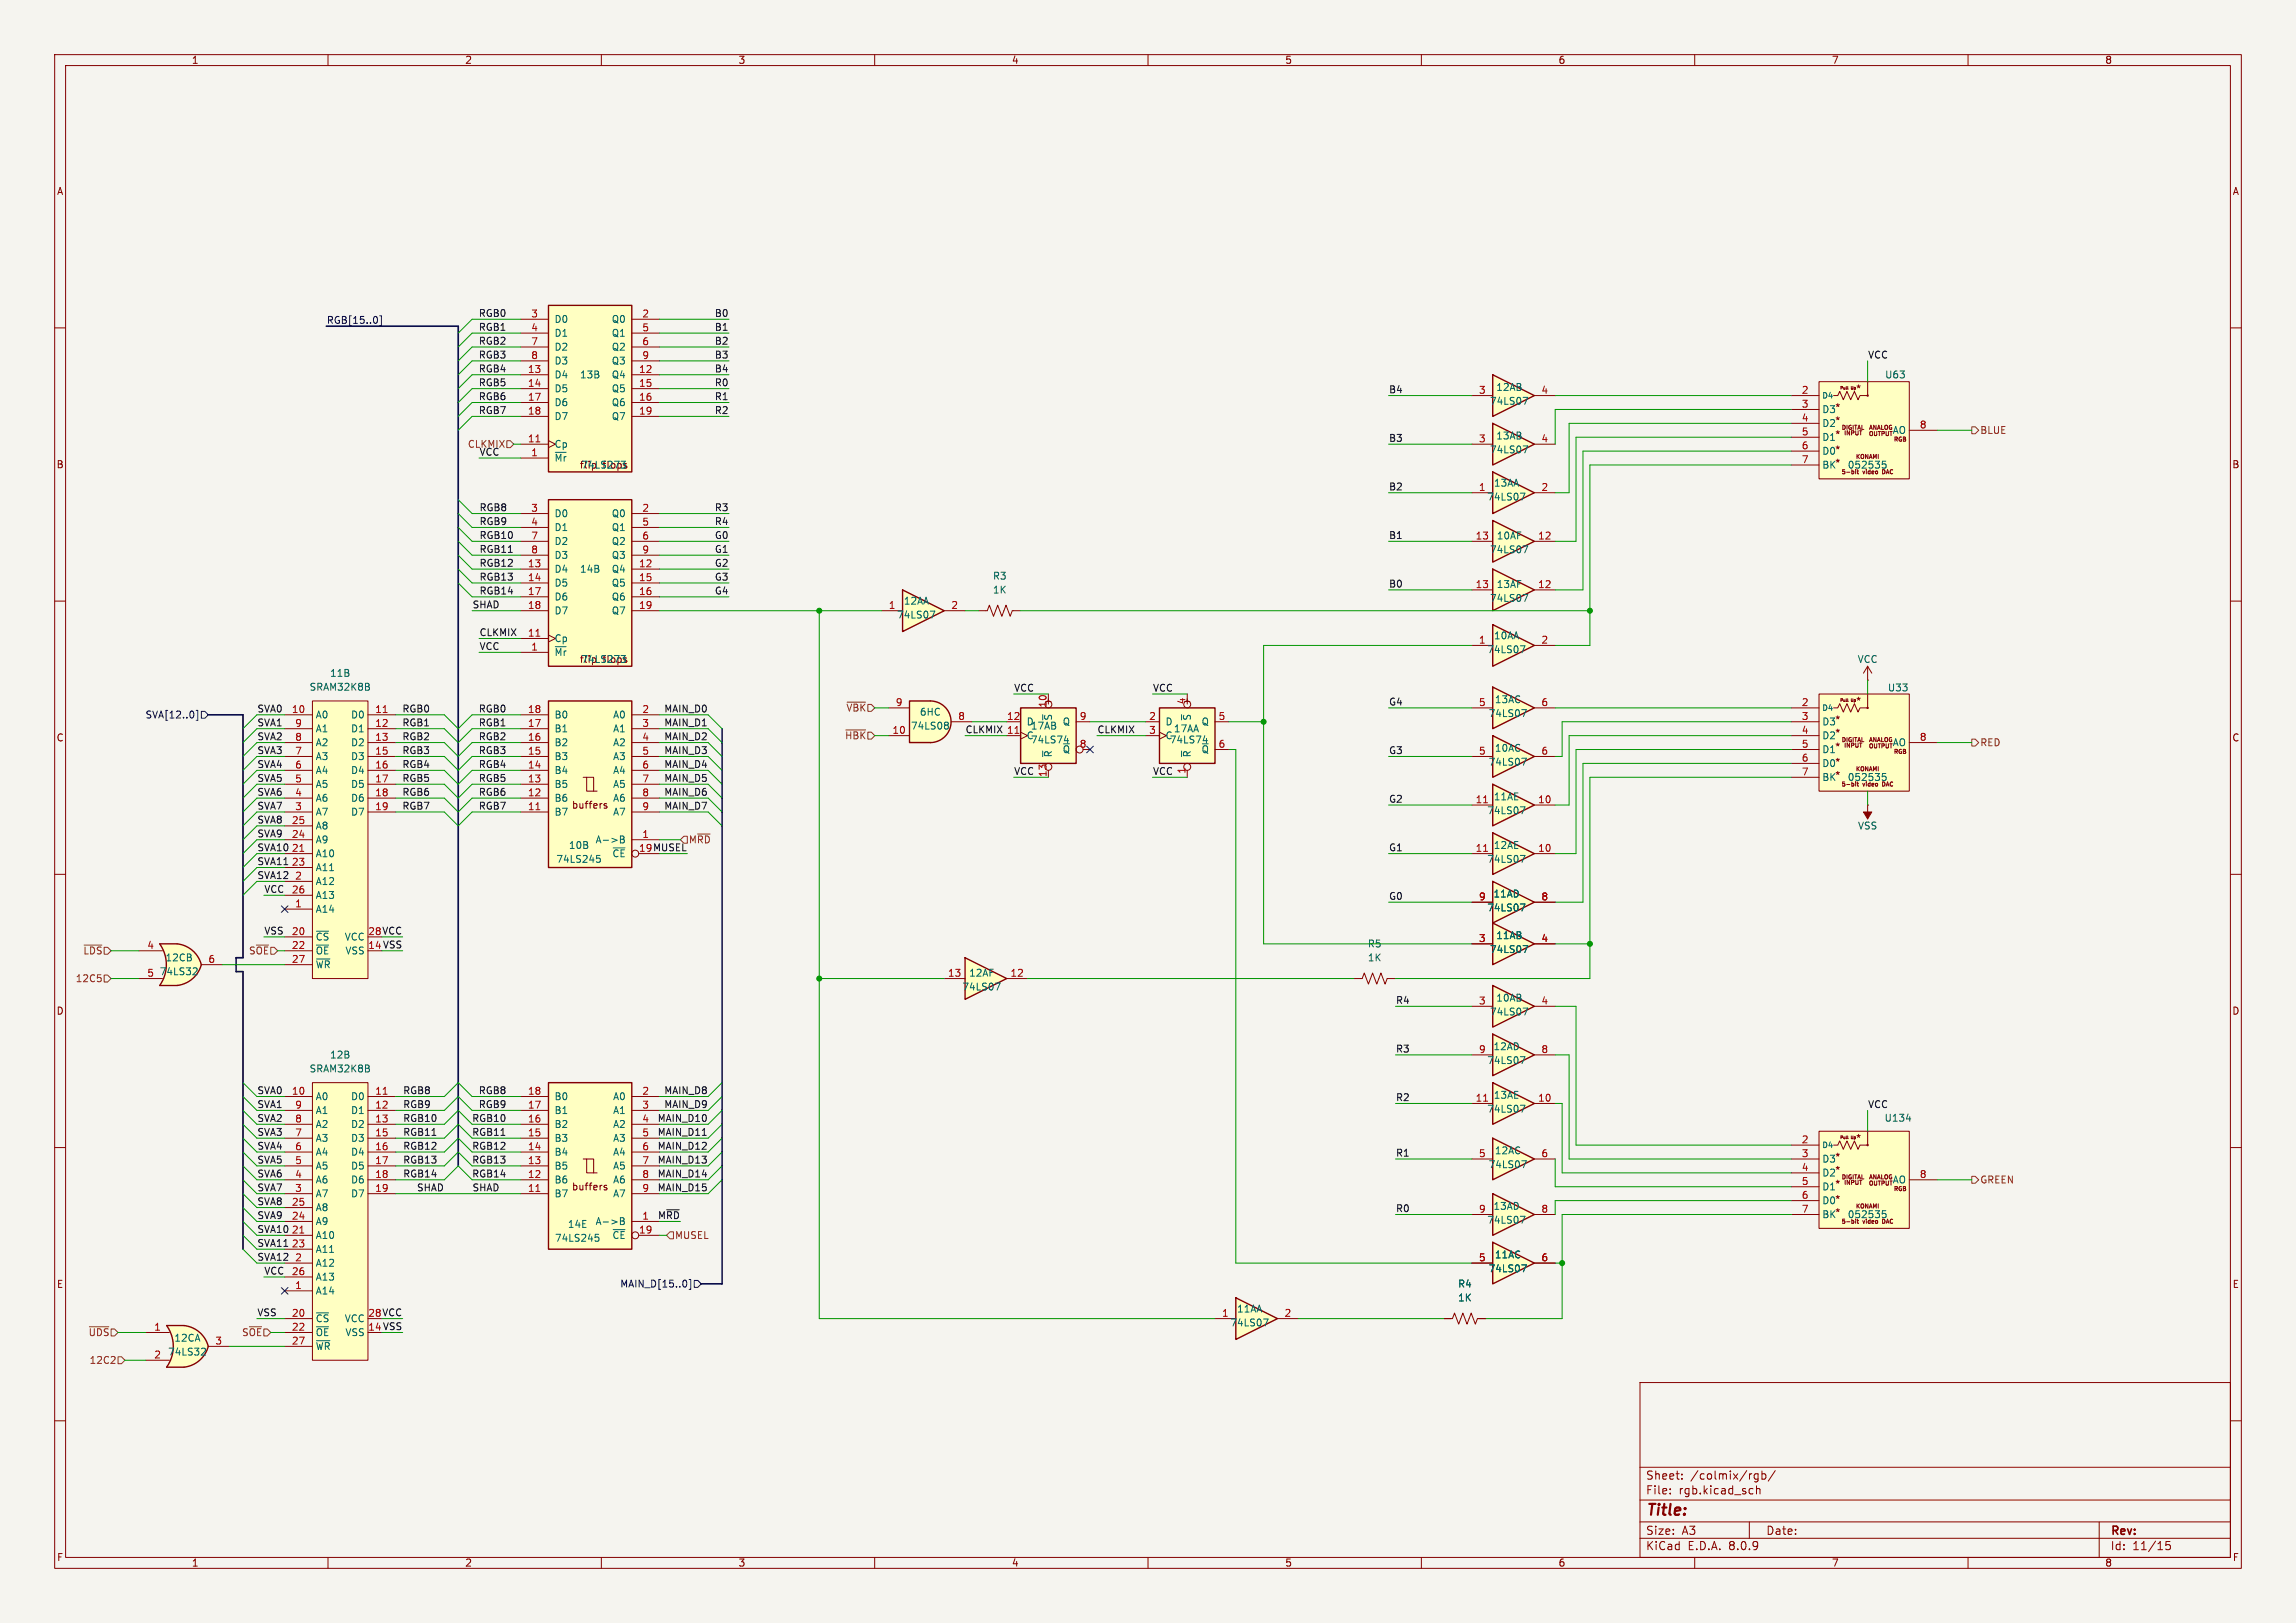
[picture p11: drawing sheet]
<svg xmlns="http://www.w3.org/2000/svg" width="420mm" height="297mm" viewBox="0 0 420 297" stroke-linecap="round" stroke-linejoin="round" font-family="sans-serif">
<defs><g id="words">
<text font-size="2.8" fill="#840000" x="301" y="277.9">Title:</text>
<g font-size="2.1" fill="#840000">
<text x="301" y="273.7">File:</text>
<text x="301" y="271">Sheet:</text>
<text x="307.1" y="273.7">rgb.kicad_sch</text>
<text x="309.2" y="271">/colmix/rgb/</text>
<text x="301" y="281.1">Size:</text>
<text x="307.6" y="281.1">A3</text>
<text x="323" y="281.1">Date:</text>
<text x="386" y="281.3">Rev:</text>
<text x="301" y="283.9">KiCad</text>
<text x="308.7" y="283.9">E.D.A.</text>
<text x="316.3" y="283.9">8.0.9</text>
<text x="386" y="283.9">Id:</text>
<text x="390.1" y="283.9">11/15</text>
</g>
<g font-size="1.8" fill="#840000">
<text x="35" y="11.9">1</text>
<text x="85" y="11.9">2</text>
<text x="135" y="11.9">3</text>
<text x="185" y="11.9">4</text>
<text x="235" y="11.9">5</text>
<text x="285" y="11.9">6</text>
<text x="335" y="11.9">7</text>
<text x="385" y="11.9">8</text>
<text x="10.3" y="35.9">A</text>
<text x="408.3" y="35.9">A</text>
<text x="339.4" y="72">*</text>
<text x="10.3" y="85.9">B</text>
<text x="408.2" y="85.9">B</text>
<text x="339.4" y="129.1">*</text>
<text x="10.3" y="135.9">C</text>
<text x="408.2" y="135.9">C</text>
<text x="104.5" y="148.2">buffers</text>
<text x="10.3" y="185.9">D</text>
<text x="408.2" y="185.9">D</text>
<text x="339.4" y="209.2">*</text>
<text x="104.5" y="218">buffers</text>
<text x="10.3" y="235.9">E</text>
<text x="408.3" y="235.9">E</text>
<text x="10.3" y="285.9">F</text>
<text x="35" y="286.9">1</text>
<text x="85" y="286.9">2</text>
<text x="135" y="286.9">3</text>
<text x="185" y="286.9">4</text>
<text x="235" y="286.9">5</text>
<text x="285" y="286.9">6</text>
<text x="335" y="286.9">7</text>
<text x="385" y="286.9">8</text>
<text x="408.3" y="285.9">F</text>
</g>
<g font-size="1.8" fill="#000084">
<text x="59.7" y="59.3">RGB[15..0]</text>
<text x="26.5" y="131.7">SVA[12..0]</text>
<text x="113.4" y="235.8">MAIN_D[15..0]</text>
</g>
<g font-size="1.8" fill="#0f0f0f">
<text x="87.5" y="58.1">RGB0</text>
<text x="130.7" y="58.1">B0</text>
<text x="87.5" y="65.7">RGB3</text>
<text x="87.5" y="63.2">RGB2</text>
<text x="87.5" y="60.6">RGB1</text>
<text x="130.7" y="63.2">B2</text>
<text x="130.7" y="60.6">B1</text>
<text x="130.7" y="65.7">B3</text>
<text x="341.6" y="65.7">VCC</text>
<text x="87.5" y="70.8">RGB5</text>
<text x="87.5" y="68.2">RGB4</text>
<text x="130.7" y="68.2">B4</text>
<text x="130.7" y="70.8">R0</text>
<text x="87.5" y="75.9">RGB7</text>
<text x="87.5" y="73.3">RGB6</text>
<text x="130.7" y="75.9">R2</text>
<text x="130.7" y="73.3">R1</text>
<text x="254" y="72">B4</text>
<text x="87.6" y="83.5">VCC</text>
<text x="254" y="80.9">B3</text>
<text x="254" y="89.8">B2</text>
<text x="87.6" y="93.6">RGB8</text>
<text x="130.7" y="93.6">R3</text>
<text x="87.6" y="96.2">RGB9</text>
<text x="87.6" y="98.7">RGB10</text>
<text x="87.6" y="101.3">RGB11</text>
<text x="130.7" y="98.7">G0</text>
<text x="130.7" y="96.2">R4</text>
<text x="130.7" y="101.3">G1</text>
<text x="254" y="98.7">B1</text>
<text x="87.6" y="103.8">RGB12</text>
<text x="87.6" y="106.3">RGB13</text>
<text x="130.7" y="103.8">G2</text>
<text x="130.7" y="106.3">G3</text>
<text x="254" y="107.6">B0</text>
<text x="86.4" y="111.4">SHAD</text>
<text x="87.6" y="108.9">RGB14</text>
<text x="130.7" y="108.9">G4</text>
<text x="87.6" y="119">VCC</text>
<text x="87.6" y="116.5">CLKMIX</text>
<text x="47" y="130.5">SVA0</text>
<text x="73.5" y="130.5">RGB0</text>
<text x="87.5" y="130.5">RGB0</text>
<text x="121.4" y="130.5">MAIN_D0</text>
<text x="185.4" y="126.7">VCC</text>
<text x="210.8" y="126.7">VCC</text>
<text x="254" y="129.2">G4</text>
<text x="47" y="133">SVA1</text>
<text x="47" y="135.5">SVA2</text>
<text x="73.5" y="133">RGB1</text>
<text x="73.5" y="135.5">RGB2</text>
<text x="87.5" y="133">RGB1</text>
<text x="87.5" y="135.5">RGB2</text>
<text x="121.4" y="133">MAIN_D1</text>
<text x="121.4" y="135.5">MAIN_D2</text>
<text x="176.5" y="134.3">CLKMIX 11</text>
<text x="200.7" y="134.3">CLKMIX</text>
<text x="47" y="140.6">SVA4</text>
<text x="47" y="138.1">SVA3</text>
<text x="47" y="143.2">SVA5</text>
<text x="73.5" y="143.2">RGB5</text>
<text x="73.5" y="140.6">RGB4</text>
<text x="73.5" y="138.1">RGB3</text>
<text x="87.5" y="143.2">RGB5</text>
<text x="87.5" y="138.1">RGB3</text>
<text x="87.5" y="140.6">RGB4</text>
<text x="121.4" y="138.1">MAIN_D3</text>
<text x="121.4" y="140.6">MAIN_D4</text>
<text x="121.4" y="143.2">MAIN_D5</text>
<text x="185.4" y="141.9">VCC</text>
<text x="210.8" y="141.9">VCC</text>
<text x="254" y="138.1">G3</text>
<text x="47" y="148.2">SVA7</text>
<text x="47" y="145.7">SVA6</text>
<text x="73.5" y="145.7">RGB6</text>
<text x="73.5" y="148.2">RGB7</text>
<text x="87.5" y="148.2">RGB7</text>
<text x="87.5" y="145.7">RGB6</text>
<text x="121.4" y="145.7">MAIN_D6</text>
<text x="121.4" y="148.2">MAIN_D7</text>
<text x="254" y="147">G2</text>
<text x="47" y="153.3">SVA9</text>
<text x="47" y="150.8">SVA8</text>
<text x="47" y="155.9">SVA10</text>
<text x="116.8" y="156">19 MUSEL</text>
<text x="254" y="155.9">G1</text>
<text x="47" y="158.4">SVA11</text>
<text x="47" y="160.9">SVA12</text>
<text x="48.3" y="163.5">VCC</text>
<text x="254" y="164.8">G0</text>
<text x="48.3" y="171.1">VSS</text>
<text x="67.3" y="173.7">14 VSS</text>
<text x="67.3" y="171.2">28 VCC</text>
<text x="255.3" y="183.8">R4</text>
<text x="255.3" y="192.7">R3</text>
<text x="47" y="200.3">SVA0</text>
<text x="47" y="202.9">SVA1</text>
<text x="73.7" y="200.3">RGB8</text>
<text x="73.7" y="202.9">RGB9</text>
<text x="87.5" y="200.3">RGB8</text>
<text x="87.5" y="202.9">RGB9</text>
<text x="121.4" y="202.9">MAIN_D9</text>
<text x="121.4" y="200.3">MAIN_D8</text>
<text x="255.3" y="201.6">R2</text>
<text x="341.6" y="202.9">VCC</text>
<text x="47" y="207.9">SVA3</text>
<text x="47" y="205.4">SVA2</text>
<text x="73.7" y="205.4">RGB10</text>
<text x="73.7" y="207.9">RGB11</text>
<text x="86.3" y="207.9">RGB11</text>
<text x="86.3" y="205.4">RGB10</text>
<text x="120.2" y="207.9">MAIN_D11</text>
<text x="120.2" y="205.4">MAIN_D10</text>
<text x="47" y="210.5">SVA4</text>
<text x="47" y="215.6">SVA6</text>
<text x="47" y="213">SVA5</text>
<text x="73.7" y="213">RGB13</text>
<text x="73.7" y="215.6">RGB14</text>
<text x="73.7" y="210.5">RGB12</text>
<text x="86.3" y="215.6">RGB14</text>
<text x="86.3" y="210.5">RGB12</text>
<text x="86.3" y="213">RGB13</text>
<text x="120.2" y="215.6">MAIN_D14</text>
<text x="120.2" y="210.5">MAIN_D12</text>
<text x="120.2" y="213">MAIN_D13</text>
<text x="255.3" y="211.7">R1</text>
<text x="47" y="220.6">SVA8</text>
<text x="47" y="218.1">SVA7</text>
<text x="76.2" y="218.1">SHAD</text>
<text x="86.3" y="218.1">SHAD</text>
<text x="120.2" y="218.1">MAIN_D15</text>
<text x="255.3" y="221.9">R0</text>
<text x="47" y="225.7">SVA10</text>
<text x="47" y="223.2">SVA9</text>
<text x="120.3" y="223.2">M~{RD}</text>
<text x="47" y="228.3">SVA11</text>
<text x="47" y="230.8">SVA12</text>
<text x="48.3" y="233.3">VCC</text>
<text x="47" y="241">VSS</text>
<text x="67.3" y="243.6">14 VSS</text>
<text x="67.3" y="241">28 VCC</text>
</g>
<g font-size="1.8" fill="#a90000">
<text x="97.1" y="58.2">3</text>
<text x="117.4" y="58.2">2</text>
<text x="97.1" y="60.7">4</text>
<text x="97.1" y="63.2">7</text>
<text x="97.1" y="65.8">8</text>
<text x="117.4" y="60.7">5</text>
<text x="117.4" y="63.2">6</text>
<text x="117.4" y="65.8">9</text>
<text x="96.5" y="68.3">13</text>
<text x="96.5" y="70.9">14</text>
<text x="116.8" y="68.3">12</text>
<text x="116.8" y="70.9">15</text>
<text x="96.5" y="73.4">17</text>
<text x="96.5" y="75.9">18</text>
<text x="116.8" y="73.4">16</text>
<text x="116.8" y="75.9">19</text>
<text x="270.4" y="72.1">3</text>
<text x="281.9" y="72.1">4</text>
<text x="329.5" y="72.1">2</text>
<text x="329.5" y="74.7">3</text>
<text x="329.5" y="77.2">4</text>
<text x="96.5" y="81">11</text>
<text x="97.1" y="83.6">1</text>
<text x="270.4" y="81">3</text>
<text x="281.9" y="81">4</text>
<text x="329.5" y="79.8">5</text>
<text x="329.5" y="82.3">6</text>
<text x="351.1" y="78.5">8</text>
<text x="270.4" y="89.9">1</text>
<text x="281.9" y="89.9">2</text>
<text x="329.5" y="84.8">7</text>
<text x="97.1" y="93.7">3</text>
<text x="117.4" y="93.7">2</text>
<text x="97.1" y="96.3">4</text>
<text x="97.1" y="98.8">7</text>
<text x="97.1" y="101.3">8</text>
<text x="117.4" y="96.3">5</text>
<text x="117.4" y="98.8">6</text>
<text x="117.4" y="101.3">9</text>
<text x="269.8" y="98.8">13</text>
<text x="281.3" y="98.8">12</text>
<text x="96.5" y="103.9">13</text>
<text x="96.5" y="106.4">14</text>
<text x="116.8" y="103.9">12</text>
<text x="116.8" y="106.4">15</text>
<text x="269.8" y="107.7">13</text>
<text x="281.3" y="107.7">12</text>
<text x="96.5" y="109">17</text>
<text x="96.5" y="111.5">18</text>
<text x="116.8" y="109">16</text>
<text x="116.8" y="111.5">19</text>
<text x="162.5" y="111.5">1</text>
<text x="173.9" y="111.5">2</text>
<text x="96.5" y="116.6">11</text>
<text x="97.1" y="119.1">1</text>
<text x="270.4" y="117.9">1</text>
<text x="281.9" y="117.9">2</text>
<text x="53.3" y="130.6">10</text>
<text x="68.5" y="130.6">11</text>
<text x="96.5" y="130.6">18</text>
<text x="117.4" y="130.6">2</text>
<text x="163.8" y="129.3">9</text>
<text x="175.2" y="131.8">8</text>
<text x="184.1" y="131.8">12</text>
<text x="190.9" y="129.1">+</text>
<text x="191.5" y="129.6" transform="rotate(-90 191.5 129.6)">10</text>
<text x="197.4" y="131.8">9</text>
<text x="210.1" y="131.8">2</text>
<text x="216.3" y="129.1">+</text>
<text x="216.9" y="129" transform="rotate(-90 216.9 129)">4</text>
<text x="222.8" y="131.8">5</text>
<text x="270.4" y="129.3">5</text>
<text x="281.9" y="129.3">6</text>
<text x="329.5" y="129.3">2</text>
<text x="329.5" y="131.8">3</text>
<text x="53.9" y="135.6">8</text>
<text x="53.9" y="133.1">9</text>
<text x="68.5" y="133.1">12</text>
<text x="68.5" y="135.6">13</text>
<text x="96.5" y="135.6">16</text>
<text x="96.5" y="133.1">17</text>
<text x="117.4" y="133.1">3</text>
<text x="117.4" y="135.6">4</text>
<text x="163.2" y="134.4">10</text>
<text x="197.4" y="136.9">8</text>
<text x="210.1" y="134.4">3</text>
<text x="222.8" y="136.9">6</text>
<text x="329.5" y="134.4">4</text>
<text x="329.5" y="136.9">5</text>
<text x="351.1" y="135.6">8</text>
<text x="53.9" y="143.3">5</text>
<text x="53.9" y="140.7">6</text>
<text x="53.9" y="138.2">7</text>
<text x="68.5" y="138.2">15</text>
<text x="68.5" y="140.7">16</text>
<text x="68.5" y="143.3">17</text>
<text x="96.5" y="143.3">13</text>
<text x="96.5" y="140.7">14</text>
<text x="96.5" y="138.2">15</text>
<text x="117.4" y="138.2">5</text>
<text x="117.4" y="140.7">6</text>
<text x="117.4" y="143.3">7</text>
<text x="191.5" y="142.3" transform="rotate(-90 191.5 142.3)">13</text>
<text x="216.9" y="141.7" transform="rotate(-90 216.9 141.7)">1</text>
<text x="270.4" y="138.2">5</text>
<text x="281.9" y="138.2">6</text>
<text x="329.5" y="139.4">6</text>
<text x="329.5" y="142">7</text>
<text x="53.9" y="148.3">3</text>
<text x="53.9" y="145.8">4</text>
<text x="68.5" y="145.8">18</text>
<text x="68.5" y="148.3">19</text>
<text x="96.5" y="148.3">11</text>
<text x="96.5" y="145.8">12</text>
<text x="117.4" y="145.8">8</text>
<text x="117.4" y="148.3">9</text>
<text x="269.8" y="147.1">11</text>
<text x="281.3" y="147.1">10</text>
<text x="53.3" y="156">21</text>
<text x="53.3" y="153.4">24</text>
<text x="53.3" y="150.9">25</text>
<text x="117.4" y="153.4">1</text>
<text x="269.8" y="156">11</text>
<text x="281.3" y="156">10</text>
<text x="53.3" y="158.5">23</text>
<text x="53.9" y="161">2</text>
<text x="53.3" y="163.6">26</text>
<text x="53.9" y="166.1">1</text>
<text x="270.4" y="164.8">9</text>
<text x="281.9" y="164.8">8</text>
<text x="26.9" y="173.7">4</text>
<text x="53.3" y="171.2">20</text>
<text x="53.3" y="173.7">22</text>
<text x="270.4" y="172.5">3</text>
<text x="281.9" y="172.5">4</text>
<text x="26.9" y="178.8">5</text>
<text x="38" y="176.3">6</text>
<text x="53.3" y="176.3">27</text>
<text x="173.3" y="178.8">13</text>
<text x="184.7" y="178.8">12</text>
<text x="270.4" y="183.9">3</text>
<text x="281.9" y="183.9">4</text>
<text x="270.4" y="192.8">9</text>
<text x="281.9" y="192.8">8</text>
<text x="53.3" y="200.4">10</text>
<text x="53.9" y="202.9">9</text>
<text x="68.5" y="200.4">11</text>
<text x="68.5" y="202.9">12</text>
<text x="96.5" y="202.9">17</text>
<text x="96.5" y="200.4">18</text>
<text x="117.4" y="200.4">2</text>
<text x="117.4" y="202.9">3</text>
<text x="269.8" y="201.7">11</text>
<text x="281.3" y="201.7">10</text>
<text x="53.9" y="208">7</text>
<text x="53.9" y="205.5">8</text>
<text x="68.5" y="205.5">13</text>
<text x="68.5" y="208">15</text>
<text x="96.5" y="208">15</text>
<text x="96.5" y="205.5">16</text>
<text x="117.4" y="205.5">4</text>
<text x="117.4" y="208">5</text>
<text x="329.5" y="209.3">2</text>
<text x="53.9" y="215.6">4</text>
<text x="53.9" y="213.1">5</text>
<text x="53.9" y="210.6">6</text>
<text x="68.5" y="210.6">16</text>
<text x="68.5" y="213.1">17</text>
<text x="68.5" y="215.6">18</text>
<text x="96.5" y="215.6">12</text>
<text x="96.5" y="213.1">13</text>
<text x="96.5" y="210.6">14</text>
<text x="117.4" y="210.6">6</text>
<text x="117.4" y="213.1">7</text>
<text x="117.4" y="215.6">8</text>
<text x="270.4" y="211.8">5</text>
<text x="281.9" y="211.8">6</text>
<text x="329.5" y="211.8">3</text>
<text x="329.5" y="214.4">4</text>
<text x="351.1" y="215.6">8</text>
<text x="53.3" y="220.7">25</text>
<text x="53.9" y="218.2">3</text>
<text x="68.5" y="218.2">19</text>
<text x="96.5" y="218.2">11</text>
<text x="117.4" y="218.2">9</text>
<text x="270.4" y="222">9</text>
<text x="281.9" y="222">8</text>
<text x="329.5" y="216.9">5</text>
<text x="329.5" y="219.5">6</text>
<text x="329.5" y="222">7</text>
<text x="53.3" y="225.8">21</text>
<text x="53.3" y="223.3">24</text>
<text x="116.8" y="225.8">19</text>
<text x="117.4" y="223.3">1</text>
<text x="53.3" y="228.3">23</text>
<text x="53.3" y="233.4">26</text>
<text x="53.9" y="230.9">2</text>
<text x="270.4" y="230.9">5</text>
<text x="281.9" y="230.9">6</text>
<text x="53.9" y="236">1</text>
<text x="28.1" y="243.6">1</text>
<text x="53.3" y="241">20</text>
<text x="53.3" y="243.6">22</text>
<text x="223.4" y="241">1</text>
<text x="234.9" y="241">2</text>
<text x="28.1" y="248.7">2</text>
<text x="39.3" y="246.1">3</text>
<text x="53.3" y="246.1">27</text>
</g>
<g font-size="1.8" fill="#006464">
<text x="101.3" y="59.3">D0</text>
<text x="111.8" y="59.3">Q0</text>
<text x="101.3" y="61.8">D1</text>
<text x="101.3" y="64.4">D2</text>
<text x="111.8" y="61.8">Q1</text>
<text x="111.8" y="64.4">Q2</text>
<text x="101.3" y="69.4">D4</text>
<text x="101.3" y="72">D5</text>
<text x="101.3" y="66.9">D3</text>
<text x="106" y="69.4">13B</text>
<text x="111.8" y="69.4">Q4</text>
<text x="111.8" y="72">Q5</text>
<text x="111.8" y="66.9">Q3</text>
<text x="273.6" y="71.7">12AB</text>
<text x="344.7" y="69.4">U63</text>
<text x="101.3" y="74.5">D6</text>
<text x="101.3" y="77.1">D7</text>
<text x="111.8" y="74.5">Q6</text>
<text x="111.8" y="77.1">Q7</text>
<text x="272.5" y="74.3">74LS07</text>
<text x="333.2" y="75.8">D3*</text>
<text x="335.6" y="77.8">*</text>
<text x="101.3" y="82.1">Cp</text>
<text x="272.5" y="83.2">74LS07</text>
<text x="273.6" y="80.6">13AB</text>
<text x="333.2" y="78.3">D2</text>
<text x="333.2" y="80.9">D1</text>
<text x="333.2" y="83.4">D0*</text>
<text x="335.6" y="80.4">*</text>
<text x="346.1" y="79.6">AO</text>
<text x="101.3" y="84.7">~{Mr}</text>
<text x="106" y="86">flip</text>
<text x="106.2" y="86">74LS273</text>
<text x="110.3" y="86">flops</text>
<text x="273.2" y="89.3">13AA</text>
<text x="333.2" y="86">BK*</text>
<text x="337.9" y="86">052535</text>
<text x="101.3" y="94.8">D0</text>
<text x="111.8" y="94.8">Q0</text>
<text x="272" y="91.8">74LS07</text>
<text x="101.3" y="97.4">D1</text>
<text x="101.3" y="99.9">D2</text>
<text x="111.8" y="97.4">Q1</text>
<text x="111.8" y="99.9">Q2</text>
<text x="272.5" y="101.4">74LS07</text>
<text x="273.7" y="98.9">10AF</text>
<text x="101.3" y="105">D4</text>
<text x="101.3" y="107.5">D5</text>
<text x="101.3" y="102.5">D3</text>
<text x="106" y="105">14B</text>
<text x="111.8" y="105">Q4</text>
<text x="111.8" y="107.5">Q5</text>
<text x="111.8" y="102.5">Q3</text>
<text x="181.5" y="106.3">R3</text>
<text x="273.7" y="107.8">13AF</text>
<text x="101.3" y="110.1">D6</text>
<text x="101.3" y="112.6">D7</text>
<text x="111.8" y="110.1">Q6</text>
<text x="111.8" y="112.6">Q7</text>
<text x="164" y="113.4">74LS07</text>
<text x="165.2" y="110.8">12AA</text>
<text x="181.5" y="108.8">1K</text>
<text x="272.5" y="110.3">74LS07</text>
<text x="101.3" y="117.7">Cp</text>
<text x="272" y="119.7">74LS07</text>
<text x="273.2" y="117.2">10AA</text>
<text x="60.3" y="124.1">11B</text>
<text x="101.3" y="120.2">~{Mr}</text>
<text x="106" y="121.5">flip</text>
<text x="106.2" y="121.5">74LS273</text>
<text x="110.3" y="121.5">flops</text>
<text x="339.7" y="121.5">VCC</text>
<text x="56.5" y="126.6">SRAM32K8B</text>
<text x="57.7" y="131.7">A0</text>
<text x="64.1" y="131.7">D0</text>
<text x="101.3" y="131.7">B0</text>
<text x="112.1" y="131.7">A0</text>
<text x="168.2" y="131.2">6HC</text>
<text x="192.6" y="132" transform="rotate(-90 192.6 132)">~{S}</text>
<text x="218" y="132" transform="rotate(-90 218 132)">~{S}</text>
<text x="272.2" y="131.4">74LS07</text>
<text x="273.4" y="128.9">13AC</text>
<text x="345.2" y="126.7">U33</text>
<text x="57.7" y="136.8">A2</text>
<text x="57.7" y="134.2">A1</text>
<text x="64.1" y="134.2">D1</text>
<text x="64.1" y="136.8">D2</text>
<text x="101.3" y="136.8">B2</text>
<text x="101.3" y="134.2">B1</text>
<text x="112.1" y="134.2">A1</text>
<text x="112.1" y="136.8">A2</text>
<text x="166.5" y="133.7">74LS08</text>
<text x="187.7" y="135.5">C</text>
<text x="187.7" y="132.9">D</text>
<text x="188.5" y="133.7">17AB</text>
<text x="188.5" y="136.2">74LS74</text>
<text x="194.3" y="132.9">Q</text>
<text x="213.1" y="132.9">D</text>
<text x="213.1" y="135.5">C</text>
<text x="213.9" y="136.2">74LS74</text>
<text x="214.6" y="134.2">17AA</text>
<text x="219.7" y="132.9">Q</text>
<text x="273.4" y="137.8">10AC</text>
<text x="333.2" y="132.9">D3*</text>
<text x="333.2" y="135.5">D2</text>
<text x="335.6" y="137.5">*</text>
<text x="335.6" y="135">*</text>
<text x="346.1" y="136.8">AO</text>
<text x="57.7" y="141.8">A4</text>
<text x="57.7" y="139.3">A3</text>
<text x="64.1" y="139.3">D3</text>
<text x="64.1" y="141.8">D4</text>
<text x="101.3" y="141.8">B4</text>
<text x="101.3" y="139.3">B3</text>
<text x="112.1" y="139.3">A3</text>
<text x="112.1" y="141.8">A4</text>
<text x="192.6" y="138.7" transform="rotate(-90 192.6 138.7)">~{R}</text>
<text x="194.3" y="138">~{Q}</text>
<text x="218" y="138.7" transform="rotate(-90 218 138.7)">~{R}</text>
<text x="219.7" y="138">~{Q}</text>
<text x="272.2" y="140.3">74LS07</text>
<text x="333.2" y="138">D1</text>
<text x="333.2" y="140.6">D0*</text>
<text x="333.2" y="143.1">BK*</text>
<text x="337.9" y="143.1">052535</text>
<text x="57.7" y="149.5">A7</text>
<text x="57.7" y="146.9">A6</text>
<text x="57.7" y="144.4">A5</text>
<text x="64.1" y="144.4">D5</text>
<text x="64.1" y="146.9">D6</text>
<text x="64.1" y="149.5">D7</text>
<text x="101.3" y="149.5">B7</text>
<text x="101.3" y="146.9">B6</text>
<text x="101.3" y="144.4">B5</text>
<text x="112.1" y="144.4">A5</text>
<text x="112.1" y="146.9">A6</text>
<text x="112.1" y="149.5">A7</text>
<text x="272" y="149.2">74LS07</text>
<text x="273.2" y="146.7">11AE</text>
<text x="57.7" y="154.5">A9</text>
<text x="57.7" y="152">A8</text>
<text x="104" y="155.5">10B</text>
<text x="108.8" y="154.5">A-&gt;B</text>
<text x="273.2" y="155.5">12AE</text>
<text x="339.8" y="152">VSS</text>
<text x="57.7" y="157.1">A10</text>
<text x="57.7" y="159.6">A11</text>
<text x="101.7" y="158.1">74LS245</text>
<text x="111.9" y="157.1">~{CE}</text>
<text x="272" y="158.1">74LS07</text>
<text x="57.7" y="167.2">A14</text>
<text x="57.7" y="162.2">A12</text>
<text x="57.7" y="164.7">A13</text>
<text x="272" y="167">74LS07</text>
<text x="273.1" y="164.4">11AD</text>
<text x="57.7" y="172.3">~{CS} VCC</text>
<text x="250.1" y="173.6">R5</text>
<text x="273.6" y="172.1">11AB</text>
<text x="29.1" y="178.7">74LS32</text>
<text x="30.2" y="176.1">12CB</text>
<text x="57.7" y="174.9">~{OE} VSS</text>
<text x="57.7" y="177.4">~{WR}</text>
<text x="177.2" y="178.9">12AF</text>
<text x="250.1" y="176.1">1K</text>
<text x="272.5" y="174.6">74LS07</text>
<text x="175.9" y="181.5">74LS07</text>
<text x="273.6" y="183.5">10AB</text>
<text x="272.5" y="186">74LS07</text>
<text x="56.5" y="196.4">SRAM32K8B</text>
<text x="60.3" y="193.9">12B</text>
<text x="272" y="194.9">74LS07</text>
<text x="273.1" y="192.4">12AD</text>
<text x="57.7" y="201.5">A0</text>
<text x="64.1" y="201.5">D0</text>
<text x="101.3" y="201.5">B0</text>
<text x="112.1" y="201.5">A0</text>
<text x="272" y="203.8">74LS07</text>
<text x="273.2" y="201.3">13AE</text>
<text x="57.7" y="209.1">A3</text>
<text x="57.7" y="206.6">A2</text>
<text x="57.7" y="204.1">A1</text>
<text x="64.1" y="204.1">D1</text>
<text x="64.1" y="206.6">D2</text>
<text x="64.1" y="209.1">D3</text>
<text x="101.3" y="209.1">B3</text>
<text x="101.3" y="206.6">B2</text>
<text x="101.3" y="204.1">B1</text>
<text x="112.1" y="204.1">A1</text>
<text x="112.1" y="206.6">A2</text>
<text x="112.1" y="209.1">A3</text>
<text x="344.6" y="205.5">U134</text>
<text x="57.7" y="214.2">A5</text>
<text x="57.7" y="211.7">A4</text>
<text x="64.1" y="211.7">D4</text>
<text x="64.1" y="214.2">D5</text>
<text x="101.3" y="214.2">B5</text>
<text x="101.3" y="211.7">B4</text>
<text x="112.1" y="211.7">A4</text>
<text x="112.1" y="214.2">A5</text>
<text x="272.2" y="214">74LS07</text>
<text x="273.4" y="211.4">12AC</text>
<text x="333.2" y="213">D3*</text>
<text x="333.2" y="215.5">D2</text>
<text x="335.6" y="215">*</text>
<text x="57.7" y="221.8">A8</text>
<text x="57.7" y="219.3">A7</text>
<text x="57.7" y="216.8">A6</text>
<text x="64.1" y="216.8">D6</text>
<text x="64.1" y="219.3">D7</text>
<text x="101.3" y="219.3">B7</text>
<text x="101.3" y="216.8">B6</text>
<text x="112.1" y="216.8">A6</text>
<text x="112.1" y="219.3">A7</text>
<text x="273.1" y="221.6">13AD</text>
<text x="333.2" y="218">D1</text>
<text x="333.2" y="220.6">D0*</text>
<text x="335.6" y="217.5">*</text>
<text x="346.1" y="216.8">AO</text>
<text x="57.7" y="226.9">A10</text>
<text x="57.7" y="224.4">A9</text>
<text x="101.4" y="227.4">74LS245</text>
<text x="103.8" y="224.9">14E</text>
<text x="108.8" y="224.4">A-&gt;B</text>
<text x="111.9" y="226.9">~{CE}</text>
<text x="272" y="224.1">74LS07</text>
<text x="333.2" y="223.1">BK*</text>
<text x="337.9" y="223.1">052535</text>
<text x="57.7" y="232">A12</text>
<text x="57.7" y="229.5">A11</text>
<text x="272.2" y="233">74LS07</text>
<text x="273.4" y="230.5">11AC</text>
<text x="57.7" y="237.1">A14</text>
<text x="57.7" y="234.5">A13</text>
<text x="266.6" y="235.8">R4</text>
<text x="266.6" y="238.4">1K</text>
<text x="31.8" y="245.7">12CA</text>
<text x="57.7" y="242.2">~{CS} VCC</text>
<text x="57.7" y="244.7">~{OE} VSS</text>
<text x="225" y="242.9">74LS07</text>
<text x="226.2" y="240.4">11AA</text>
<text x="30.7" y="248.3">74LS32</text>
<text x="57.7" y="247.2">~{WR}</text>
</g>
<g font-size="1.8" fill="#725600">
<text x="85.5" y="82.1">CLKMIX</text>
<text x="362.1" y="79.6">BLUE</text>
<text x="154.7" y="130.4">~{VBK}</text>
<text x="154.5" y="135.5">~{HBK}</text>
<text x="362.1" y="136.8">RED</text>
<text x="125.9" y="154.5">M~{RD}</text>
<text x="13.8" y="179.9">12C5</text>
<text x="15.1" y="174.9">~{LDS}</text>
<text x="45.4" y="174.9">S~{OE}</text>
<text x="362.1" y="216.8">GREEN</text>
<text x="123.4" y="226.9">MUSEL</text>
<text x="16.1" y="244.7">~{UDS}</text>
<text x="44.2" y="244.7">S~{OE}</text>
<text x="16.3" y="249.8">12C2</text>
</g>
<g font-size="1.4" fill="#006464">
<text x="333.2" y="73.1">D4</text>
<text x="333.2" y="130.3">D4</text>
<text x="333.2" y="210.3">D4</text>
</g>
<g font-size="1.1" fill="#840000">
<text x="336.8" y="78.8">DIGITAL</text>
<text x="337.4" y="79.8">INPUT</text>
<text x="341.8" y="79.9">OUTPUT</text>
<text x="341.8" y="78.8">ANALOG</text>
<text x="346.4" y="80.9">RGB</text>
<text x="336.8" y="86.9">5-bit</text>
<text x="340.7" y="86.9">video</text>
<text x="344.4" y="86.9">DAC</text>
<text x="336.8" y="135.9">DIGITAL</text>
<text x="337.4" y="136.9">INPUT</text>
<text x="341.8" y="137">OUTPUT</text>
<text x="341.8" y="135.9">ANALOG</text>
<text x="346.4" y="138.1">RGB</text>
<text x="336.8" y="144">5-bit</text>
<text x="340.7" y="144">video</text>
<text x="344.4" y="144">DAC</text>
<text x="336.8" y="215.9">DIGITAL</text>
<text x="341.8" y="215.9">ANALOG</text>
<text x="337.4" y="216.9">INPUT</text>
<text x="341.8" y="217.1">OUTPUT</text>
<text x="346.4" y="218.1">RGB</text>
<text x="336.8" y="224">5-bit</text>
<text x="340.7" y="224">video</text>
<text x="344.4" y="224">DAC</text>
</g>
<g font-size="1.1" fill="#006464">
<text x="339.4" y="84.1">KONAMI</text>
<text x="339.4" y="141.2">KONAMI</text>
<text x="339.4" y="221.2">KONAMI</text>
</g>
<g font-size=".7" fill="#840000">
<text x="336.6" y="71.3">Pull</text>
<text x="338.6" y="71.3">Up</text>
<text x="336.6" y="128.5">Pull</text>
<text x="338.6" y="128.5">Up</text>
<text x="336.6" y="208.5">Pull</text>
<text x="338.6" y="208.5">Up</text>
</g>
</g></defs>
<path d="M0 0h420v297h-420z" fill="#f5f4ef" stroke="#f5f4ef" stroke-width=".18"/>
<g fill="none" stroke="#840000" stroke-width=".18">
<path d="M10 10h400v277h-400zM12 12h396v273h-396zM60 10v2M110 10v2M160 10v2M210 10v2M260 10v2M310 10v2M360 10v2M10 60h2M408 60h2M10 110h2"/>
<path d="M408 110h2M10 160h2M408 160h2M10 210h2M408 210h2M300 253h108v32h-108zM10 260h2M300 278.5h108M300 274.5h108M300 268.5h108M305.5 273.2v.2M305.5 272.5v.1"/>
<path d="M307.7 270.5v.2M307.7 269.8v.1M320 278.5v3M320.5 272.4l.2 .1M320.7 273.3l-.2 .1M321.3 271.9v1.5M321.3 272.5l.2-.1 .4 .1v.9M321.6 269.7v1.2l-.3 .3-.4-.1M321.6 269.8l-.4-.1-.3 .3v.4l.1 .2h.6M322.3 269.8l.4-.1 .3 .3v.4l-.1 .2h-.6M322.3 269.2v1.5M324.7 269.1l-1.3 1.9"/>
<path d="M384 278.5v6.5M408 260h2M60 285v2M110 285v2M160 285v2M210 285v2M260 285v2M300 281.5h108M310 285v2M360 285v2M396.9 282.1h-.7v.7l.2-.1h.5l.1 .2-.1 .5-.2 .2-.5-.2"/>
</g>
<path d="M273 77.5l7.7 3.8-7.7 3.8z" fill="#ffffc2"/>
<path d="M273 77.5l7.7 3.8-7.7 3.8z" fill="none" stroke="#840000" stroke-width=".25"/>
<path d="M269.2 81.3h3.8M280.7 81.3h3.8" fill="none" stroke="#840000" stroke-width=".18"/>
<path d="M278.6 81.6h.9l-.6 1.3" fill="none" stroke="#006464" stroke-width=".18"/>
<path d="M273 168.9l7.7 3.8-7.7 3.8z" fill="#ffffc2"/>
<path d="M273 168.9l7.7 3.8-7.7 3.8z" fill="none" stroke="#840000" stroke-width=".25"/>
<path d="M269.2 172.7h3.8M280.7 172.7h3.8" fill="none" stroke="#840000" stroke-width=".18"/>
<path d="M278.6 173h.9l-.6 1.3" fill="none" stroke="#006464" stroke-width=".18"/>
<path d="M273 125.7l7.7 3.8-7.7 3.9z" fill="#ffffc2"/>
<path d="M273 125.7l7.7 3.8-7.7 3.9z" fill="none" stroke="#840000" stroke-width=".25"/>
<path d="M269.2 129.5h3.8M280.7 129.5h3.8" fill="none" stroke="#840000" stroke-width=".18"/>
<path d="M278.4 129.9h.8l-.5 1.2" fill="none" stroke="#006464" stroke-width=".18"/>
<path d="M273 95.3l7.7 3.8-7.7 3.8z" fill="#ffffc2"/>
<path d="M273 95.3l7.7 3.8-7.7 3.8z" fill="none" stroke="#840000" stroke-width=".25"/>
<path d="M269.2 99.1h3.8M280.7 99.1h3.8" fill="none" stroke="#840000" stroke-width=".18"/>
<path d="M278.6 99.9h.9l-.6 1.3" fill="none" stroke="#006464" stroke-width=".18"/>
<path d="M273 104.1l7.7 3.9-7.7 3.8z" fill="#ffffc2"/>
<path d="M273 104.1l7.7 3.9-7.7 3.8z" fill="none" stroke="#840000" stroke-width=".25"/>
<path d="M269.2 108h3.8M280.7 108h3.8" fill="none" stroke="#840000" stroke-width=".18"/>
<path d="M278.6 108.8h.9l-.6 1.3" fill="none" stroke="#006464" stroke-width=".18"/>
<path d="M332.7 207h16.5v17.8h-16.5z" fill="#ffffc2"/>
<g fill="none" stroke="#840000" stroke-width=".18">
<path d="M341.6 147.3h.1M341.6 147.3v2.6M327.7 209.6h5M327.7 212.1h5M327.7 214.6h5M327.7 217.2h5M327.7 219.7h5M332.7 207h16.5v17.8h-16.5zM335.4 209.6h.8l.3-.8 .7 1.5 .6-1.5 .7 1.5 .7-1.5 .7 1.5 .3-.7h1.3M338 207.9l.1 .5M341.6 207v2.6M349.2 215.9h5.1"/>
<path d="M327.7 222.2h5M339.4 223.4v.5M339.8 223.8l.2 .1"/>
<circle cx="341.6" cy="209.6" r=".13"/>
</g>
<path d="M348.7 204.8h.8M345 221.6h-.6l-.1 .6 .2-.2 .4 .1 .1 .2v.4l-.2 .1-.5-.1" fill="none" stroke="#006464" stroke-width=".18"/>
<path d="M340.9 148.6h1.5l-.8 1.3z" fill="#840000" stroke="#840000" stroke-width=".18"/>
<path d="M33.1 245l5 1.4a5.2 5.2 0 0 1-4.4 3.8z" fill="#ffffc2" stroke="#ffffc2" stroke-width=".18"/>
<path d="M30.5 250.2h3.2M30.5 242.6h3.2" fill="none" stroke="#ffffc2" stroke-width=".18"/>
<path d="M30.5 242.6h3.2v7.6h-3.2a6.7 6.7 0 0 0 0-7.6z" fill="#ffffc2"/>
<path d="M33.7 242.6a5.1 5.1 0 0 1 4.4 3.8l-5 1.3z" fill="#ffffc2" stroke="#ffffc2" stroke-width=".18"/>
<path d="M30.5 242.6h3.2a5.1 5.1 0 0 1 4.4 3.8 5.2 5.2 0 0 1-4.4 3.8h-3.2a6.6 6.6 0 0 0 0-7.6z" fill="none" stroke="#840000" stroke-width=".25"/>
<path d="M26.7 243.8h4.3M26.7 248.9h4.3M38.1 246.4h3.8" fill="none" stroke="#840000" stroke-width=".18"/>
<path d="M37 246.7l.5 .1 .1 .3-.8 .9h.8" fill="none" stroke="#006464" stroke-width=".18"/>
<path d="M273 180.3l7.7 3.9-7.7 3.8z" fill="#ffffc2"/>
<path d="M273 180.3l7.7 3.9-7.7 3.8z" fill="none" stroke="#840000" stroke-width=".25"/>
<path d="M269.2 184.2h3.8M280.7 184.2h3.8" fill="none" stroke="#840000" stroke-width=".18"/>
<path d="M278.6 184.5h.9l-.6 1.2" fill="none" stroke="#006464" stroke-width=".18"/>
<path d="M226.1 237.5l7.6 3.8-7.6 3.8z" fill="#ffffc2"/>
<path d="M226.1 237.5l7.6 3.8-7.6 3.8z" fill="none" stroke="#840000" stroke-width=".25"/>
<path d="M222.2 241.3h3.9M233.7 241.3h3.8" fill="none" stroke="#840000" stroke-width=".18"/>
<path d="M231.1 241.4h.9l-.6 1.2" fill="none" stroke="#006464" stroke-width=".18"/>
<path d="M273 68.6l7.7 3.8-7.7 3.8z" fill="#ffffc2"/>
<path d="M273 68.6l7.7 3.8-7.7 3.8z" fill="none" stroke="#840000" stroke-width=".25"/>
<path d="M269.2 72.4h3.8M280.7 72.4h3.8" fill="none" stroke="#840000" stroke-width=".18"/>
<path d="M278.6 72.7h.9l-.6 1.3" fill="none" stroke="#006464" stroke-width=".18"/>
<path d="M273 86.4l7.7 3.8-7.7 3.8z" fill="#ffffc2"/>
<path d="M273 86.4l7.7 3.8-7.7 3.8z" fill="none" stroke="#840000" stroke-width=".25"/>
<path d="M269.2 90.2h3.8M280.7 90.2h3.8" fill="none" stroke="#840000" stroke-width=".18"/>
<path d="M278.1 90.2h.8l-.5 1.3" fill="none" stroke="#006464" stroke-width=".18"/>
<path d="M176.5 175.3l7.6 3.8-7.6 3.8z" fill="#ffffc2"/>
<path d="M176.5 175.3l7.6 3.8-7.6 3.8z" fill="none" stroke="#840000" stroke-width=".25"/>
<path d="M172.7 179.1h3.8M184.1 179.1h3.9" fill="none" stroke="#840000" stroke-width=".18"/>
<path d="M182.1 179.9h.8l-.5 1.3" fill="none" stroke="#006464" stroke-width=".18"/>
<path d="M273 218.4l7.7 3.8-7.7 3.9z" fill="#ffffc2"/>
<path d="M273 218.4l7.7 3.8-7.7 3.9z" fill="none" stroke="#840000" stroke-width=".25"/>
<path d="M269.2 222.2h3.8M280.7 222.2h3.8" fill="none" stroke="#840000" stroke-width=".18"/>
<path d="M278.1 222.6h.8l-.5 1.2" fill="none" stroke="#006464" stroke-width=".18"/>
<path d="M273 227.3l7.7 3.8-7.7 3.8z" fill="#ffffc2"/>
<path d="M273 227.3l7.7 3.8-7.7 3.8z" fill="none" stroke="#840000" stroke-width=".25"/>
<path d="M269.2 231.1h3.8M280.7 231.1h3.8M264.2 241.3h1.5l.4-1 .7 2 .8-2 .8 2 .7-2 .8 2 .4-1h1.5" fill="none" stroke="#840000" stroke-width=".18"/>
<path d="M278.4 231.5h.8l-.5 1.2" fill="none" stroke="#006464" stroke-width=".18"/>
<path d="M273 189.2l7.7 3.8-7.7 3.9z" fill="#ffffc2"/>
<path d="M273 189.2l7.7 3.8-7.7 3.9z" fill="none" stroke="#840000" stroke-width=".25"/>
<path d="M269.2 193h3.8M280.7 193h3.8" fill="none" stroke="#840000" stroke-width=".18"/>
<path d="M278.1 193.4h.8l-.5 1.2" fill="none" stroke="#006464" stroke-width=".18"/>
<path d="M31.8 175.2l5 1.3a5.2 5.2 0 0 1-4.4 3.8z" fill="#ffffc2" stroke="#ffffc2" stroke-width=".18"/>
<path d="M29.2 172.7h3.2M29.2 180.3h3.2" fill="none" stroke="#ffffc2" stroke-width=".18"/>
<path d="M29.2 172.7h3.2v7.6h-3.2a6.7 6.7 0 0 0 0-7.6z" fill="#ffffc2"/>
<path d="M32.4 172.7a5.1 5.1 0 0 1 4.4 3.8l-4.9 1.3z" fill="#ffffc2" stroke="#ffffc2" stroke-width=".18"/>
<path d="M32.4 172.7h-3.2a6.6 6.6 0 0 1 0 7.6h3.2M32.4 172.7a5.1 5.1 0 0 1 4.4 3.8 5.2 5.2 0 0 1-4.4 3.8" fill="none" stroke="#840000" stroke-width=".25"/>
<path d="M25.4 174h4.3M25.4 179.1h4.3M36.8 176.5h3.8M247.6 179.1h1.6l.4-1 .7 2 .8-2 .7 2 .8-2 .8 2 .3-1h1.6" fill="none" stroke="#840000" stroke-width=".18"/>
<path d="M35.5 177.1l.4 .1 .2 .3-.8 .9h.8" fill="none" stroke="#006464" stroke-width=".18"/>
<path d="M273 208.3l7.7 3.8-7.7 3.8z" fill="#ffffc2"/>
<path d="M273 208.3l7.7 3.8-7.7 3.8z" fill="none" stroke="#840000" stroke-width=".25"/>
<path d="M269.2 212.1h3.8M280.7 212.1h3.8" fill="none" stroke="#840000" stroke-width=".18"/>
<path d="M278.4 212.4h.8l-.5 1.3" fill="none" stroke="#006464" stroke-width=".18"/>
<path d="M273 198.1l7.7 3.8-7.7 3.8z" fill="#ffffc2"/>
<path d="M273 198.1l7.7 3.8-7.7 3.8z" fill="none" stroke="#840000" stroke-width=".25"/>
<path d="M269.2 201.9h3.8M280.7 201.9h3.8" fill="none" stroke="#840000" stroke-width=".18"/>
<path d="M271.4 201.5h.7" fill="none" stroke="#a90000" stroke-width=".18"/>
<path d="M278.1 202.3h.8l-.5 1.2" fill="none" stroke="#006464" stroke-width=".18"/>
<path d="M170.2 128.3a3.8 3.8 0 0 1 3.8 3.8 3.8 3.8 0 0 1-3.8 3.8z" fill="#ffffc2" stroke="#ffffc2" stroke-width=".18"/>
<path d="M166.4 128.3h3.8v7.6h-3.8z" fill="#ffffc2"/>
<path d="M166.4 128.3h3.8a3.8 3.8 0 0 1 3.8 3.8 3.8 3.8 0 0 1-3.8 3.8h-3.8z" fill="none" stroke="#840000" stroke-width=".25"/>
<path d="M162.6 134.6h3.8M162.6 129.5h3.8M174 132.1h3.8" fill="none" stroke="#840000" stroke-width=".18"/>
<path d="M173 132.2h.2l.3 .2-.3 .3M173 132.7h.2M173.2 132.7l.3 .2v.3l-.1 .2h-.4" fill="none" stroke="#006464" stroke-width=".18"/>
<path d="M57.1 128.3h10.2v50.8h-10.2z" fill="#ffffc2"/>
<g fill="none" stroke="#840000" stroke-width=".18">
<path d="M52.1 130.8h5M52.1 133.4h5M52.1 135.9h5M52.1 138.4h5M57.1 128.3h10.2v50.8h-10.2zM67.3 130.8h5.1M67.3 133.4h5.1M67.3 135.9h5.1M67.3 138.4h5.1M52.1 141h5M52.1 143.5h5M52.1 146.1h5"/>
<path d="M52.1 148.6h5M52.1 156.2h5M52.1 158.8h5M52.1 153.7h5M52.1 151.1h5M67.3 141h5.1M67.3 143.5h5.1M67.3 146.1h5.1M67.3 148.6h5.1M52.1 166.4h5M52.1 161.3h5M52.1 171.5h5"/>
<path d="M52.1 174h5M52.1 163.8h5M52.1 176.5h5"/>
</g>
<path d="M70.1 130.4h.7M54.9 155.8h.7" fill="none" stroke="#a90000" stroke-width=".18"/>
<path d="M67.5 125.7l.1 .2-.1 .3M67.5 125.2v.3" fill="none" stroke="#006464" stroke-width=".18"/>
<path d="M100.3 91.4h15.3v30.5h-15.3z" fill="#ffffc2"/>
<path d="M100.3 91.4h15.3v30.5h-15.3z" fill="none" stroke="#840000" stroke-width=".25"/>
<g fill="none" stroke="#840000" stroke-width=".18">
<path d="M95.2 94h5.1M95.2 96.5h5.1M95.2 99.1h5.1M115.6 94h5M115.6 96.5h5M115.6 99.1h5M95.2 119.4h5.1M95.2 116.8h5.1M95.2 104.1h5.1M95.2 106.7h5.1M95.2 109.2h5.1M95.2 111.8h5.1"/>
<path d="M95.2 101.6h5.1M100.3 116.2l1.3 .6-1.3 .7M115.6 104.1h5M115.6 106.7h5M115.6 109.2h5M115.6 111.8h5M115.6 101.6h5M114.5 120.8l.2 .2-.2 .2M114.5 120.4h.1M341.6 124.5h.1M341.6 121.9l-.7 1.3M341.6 121.9v2.6"/>
<path d="M341.6 121.9l.8 1.3"/>
</g>
<path d="M98 116.4h.8" fill="none" stroke="#a90000" stroke-width=".18"/>
<path d="M332.7 127h16.5v17.8h-16.5z" fill="#ffffc2"/>
<g fill="none" stroke="#840000" stroke-width=".18">
<path d="M327.7 129.5h5M327.7 132.1h5M327.7 134.6h5M327.7 137.2h5M327.7 139.7h5M332.7 127h16.5v17.8h-16.5zM335.4 129.5h.8l.3-.7 .7 1.5 .6-1.5 .7 1.5 .7-1.5 .7 1.5 .3-.8h1.3M338 127.9l.1 .5M341.6 127v2.5M349.2 135.9h5.1M327.7 142.2h5M339.4 143.3v.6"/>
<path d="M339.8 143.7l.2 .2"/>
<circle cx="341.6" cy="129.5" r=".13"/>
</g>
<path d="M345 141.5h-.6l-.1 .7 .2-.2 .4 .1 .1 .2v.4l-.2 .1-.5-.1" fill="none" stroke="#006464" stroke-width=".18"/>
<path d="M100.3 198.1h15.3v30.5h-15.3z" fill="#ffffc2"/>
<g fill="none" stroke="#840000" stroke-width=".18">
<path d="M95.2 218.4h5.1M95.2 215.9h5.1M95.2 213.4h5.1M95.2 210.8h5.1M95.2 208.3h5.1M95.2 205.7h5.1M95.2 203.2h5.1M95.2 200.7h5.1M106.7 212.1h.6v2.5h1.9M107.3 212.1h1.3v2.5M111 217l-.3-.1-.2 .2 .1 .2 .4 .1v.3h-.5M115.6 218.4h5"/>
<path d="M115.6 215.9h5M115.6 213.4h5M115.6 210.8h5M115.6 208.3h5M115.6 205.7h5M115.6 203.2h5M115.6 200.7h5M115.6 223.5h5M116.8 226.1h3.8"/>
</g>
<path d="M100.3 198.1h15.3v30.5h-15.3z" fill="none" stroke="#840000" stroke-width=".25"/>
<path d="M108.9 225.9h.6M109 226.4h.3l.3 .2-.1 .4-.5 .1M113.5 222.8h.4l.3 .3-.3 .3 .3 .2v.3l-.2 .2h-.5zM113.5 223.4h.4" fill="none" stroke="#006464" stroke-width=".18"/>
<path d="M98 218h.8" fill="none" stroke="#a90000" stroke-width=".18"/>
<path d="M332.7 69.9h16.5v17.7h-16.5z" fill="#ffffc2"/>
<g fill="none" stroke="#840000" stroke-width=".18">
<path d="M327.7 72.4h5M327.7 74.9h5M327.7 77.5h5M332.7 69.9h16.5v17.7h-16.5zM335.4 72.4h.8l.3-.8 .7 1.6 .6-1.6 .7 1.6 .7-1.6 .7 1.6 .3-.8h1.3M338 70.7l.1 .5M341.6 69.9v2.5M349.2 78.7h5.1M327.7 80h5M327.7 82.6h5M327.7 85.1h5M339.4 86.2v.5"/>
<path d="M339.8 86.6l.2 .1"/>
<circle cx="341.6" cy="72.4" r=".13"/>
</g>
<path d="M345 84.4h-.6l-.1 .6 .2-.1h.4l.1 .2v.4l-.2 .2-.5-.2" fill="none" stroke="#006464" stroke-width=".18"/>
<path d="M100.3 55.9h15.3v30.5h-15.3z" fill="#ffffc2"/>
<path d="M100.3 55.9h15.3v30.5h-15.3z" fill="none" stroke="#840000" stroke-width=".25"/>
<g fill="none" stroke="#840000" stroke-width=".18">
<path d="M95.2 58.4h5.1M115.6 58.4h5M95.2 68.6h5.1M95.2 71.1h5.1M95.2 73.7h5.1M95.2 76.2h5.1M95.2 61h5.1M95.2 63.5h5.1M95.2 66h5.1M115.6 68.6h5M115.6 71.1h5M115.6 73.7h5"/>
<path d="M115.6 76.2h5M115.6 61h5M115.6 63.5h5M115.6 66h5M95.2 83.8h5.1M95.2 81.3h5.1M100.3 80.6l1.3 .7-1.3 .6M114.5 85.2l.2 .2-.2 .3M114.5 84.8l.1 .1"/>
</g>
<path d="M98 80.9h.8" fill="none" stroke="#a90000" stroke-width=".18"/>
<path d="M57.1 198.1h10.2v50.8h-10.2z" fill="#ffffc2"/>
<g fill="none" stroke="#840000" stroke-width=".18">
<path d="M179.1 111.8h1.5l.4-1.1 .7 2.1 .8-2.1 .8 2.1 .7-2.1 .8 2.1 .4-1h1.5M57.1 198.1h10.2v50.8h-10.2zM52.1 200.7h5M52.1 203.2h5M52.1 205.7h5M52.1 208.3h5M52.1 210.8h5M52.1 213.4h5M52.1 215.9h5M52.1 218.4h5M67.3 200.7h5.1M67.3 203.2h5.1"/>
<path d="M67.3 205.7h5.1M67.3 208.3h5.1M67.3 210.8h5.1M67.3 213.4h5.1M67.3 215.9h5.1M67.3 218.4h5.1M52.1 236.2h5M52.1 231.1h5M52.1 226.1h5M52.1 228.6h5M52.1 223.5h5M52.1 221h5"/>
<path d="M52.1 233.7h5M52.1 241.3h5M52.1 243.8h5M52.1 246.4h5"/>
</g>
<path d="M70.1 200.2h.7M54.9 225.6h.7" fill="none" stroke="#a90000" stroke-width=".18"/>
<path d="M67.5 195.6l.1 .1-.1 .4M67.5 195v.4" fill="none" stroke="#006464" stroke-width=".18"/>
<path d="M100.3 128.3h15.3v30.5h-15.3z" fill="#ffffc2"/>
<g fill="none" stroke="#840000" stroke-width=".18">
<path d="M95.2 138.4h5.1M95.2 135.9h5.1M95.2 133.4h5.1M95.2 130.8h5.1M115.6 138.4h5M115.6 135.9h5M115.6 133.4h5M115.6 130.8h5M95.2 148.6h5.1M95.2 146.1h5.1M95.2 143.5h5.1M95.2 141h5.1"/>
<path d="M106.7 142.2h.6v2.6h1.9M107.3 142.2h1.3v2.6M111 147.1h-.3l-.2 .1 .1 .2 .4 .1v.3h-.5M115.6 153.7h5M115.6 148.6h5M115.6 146.1h5M115.6 143.5h5M115.6 141h5M116.8 156.2h3.8"/>
</g>
<path d="M100.3 128.3h15.3v30.5h-15.3z" fill="none" stroke="#840000" stroke-width=".25"/>
<path d="M109.2 156.5h.6M109.3 157h.3l.2 .3v.4l-.5 .1M113.5 153h.4l.3 .2-.3 .4 .3 .1v.3l-.2 .2h-.5zM113.5 153.6h.4" fill="none" stroke="#006464" stroke-width=".18"/>
<path d="M98 148.2h.8" fill="none" stroke="#a90000" stroke-width=".18"/>
<path d="M273 161.3l7.7 3.8-7.7 3.8z" fill="#ffffc2"/>
<path d="M273 161.3l7.7 3.8-7.7 3.8z" fill="none" stroke="#840000" stroke-width=".25"/>
<path d="M269.2 165.1h3.8M280.7 165.1h3.8" fill="none" stroke="#840000" stroke-width=".18"/>
<path d="M278.1 165.4h.8l-.5 1.3" fill="none" stroke="#006464" stroke-width=".18"/>
<path d="M273 114.3l7.7 3.8-7.7 3.8z" fill="#ffffc2"/>
<path d="M273 114.3l7.7 3.8-7.7 3.8z" fill="none" stroke="#840000" stroke-width=".25"/>
<path d="M269.2 118.1h3.8M280.7 118.1h3.8" fill="none" stroke="#840000" stroke-width=".18"/>
<path d="M278.1 118.2h.8l-.5 1.3" fill="none" stroke="#006464" stroke-width=".18"/>
<path d="M273 143.5l7.7 3.8-7.7 3.8z" fill="#ffffc2"/>
<path d="M273 143.5l7.7 3.8-7.7 3.8z" fill="none" stroke="#840000" stroke-width=".25"/>
<path d="M269.2 147.3h3.8M280.7 147.3h3.8" fill="none" stroke="#840000" stroke-width=".18"/>
<path d="M271.4 146.9h.7" fill="none" stroke="#a90000" stroke-width=".18"/>
<path d="M278.1 147.6h.8l-.5 1.3" fill="none" stroke="#006464" stroke-width=".18"/>
<path d="M273 134.6l7.7 3.8-7.7 3.8z" fill="#ffffc2"/>
<path d="M273 134.6l7.7 3.8-7.7 3.8z" fill="none" stroke="#840000" stroke-width=".25"/>
<path d="M269.2 138.4h3.8M280.7 138.4h3.8" fill="none" stroke="#840000" stroke-width=".18"/>
<path d="M278.4 138.8h.8l-.5 1.2" fill="none" stroke="#006464" stroke-width=".18"/>
<path d="M186.7 129.5h10.1v10.2h-10.1z" fill="#ffffc2"/>
<path d="M186.7 129.5h10.1v10.2h-10.1z" fill="none" stroke="#840000" stroke-width=".25"/>
<g fill="none" stroke="#840000" stroke-width=".18">
<path d="M184.1 134.6h2.6M184.1 132.1h2.6M186.7 134l1.3 .6-1.3 .7M191.8 127v1.3M196.8 132.1h2.6M198.1 137.2h1.3"/>
<circle cx="191.8" cy="140.3" r=".63"/>
</g>
<path d="M185.7 134.2h.7" fill="none" stroke="#a90000" stroke-width=".18"/>
<path d="M190.7 137.4v1.1M194.7 135.5h.8M195.3 135.1v.9" fill="none" stroke="#006464" stroke-width=".18"/>
<path d="M212.1 129.5h10.1v10.2h-10.1z" fill="#ffffc2"/>
<path d="M212.1 129.5h10.1v10.2h-10.1z" fill="none" stroke="#840000" stroke-width=".25"/>
<g fill="none" stroke="#840000" stroke-width=".18">
<path d="M209.5 132.1h2.6M209.5 134.6h2.6M212.1 134l1.3 .6-1.3 .7M217.2 127v1.3M222.2 132.1h2.6M222.2 137.2h2.6M217.2 141v1.2"/>
<circle cx="217.2" cy="140.3" r=".63"/>
</g>
<path d="M216.1 137.4v1.1M220.1 135.5h.8M220.7 135.1v.9" fill="none" stroke="#006464" stroke-width=".18"/>
<path d="M273 152.4l7.7 3.8-7.7 3.8z" fill="#ffffc2"/>
<path d="M273 152.4l7.7 3.8-7.7 3.8z" fill="none" stroke="#840000" stroke-width=".25"/>
<path d="M269.2 156.2h3.8M280.7 156.2h3.8" fill="none" stroke="#840000" stroke-width=".18"/>
<path d="M271.4 155.8h.7" fill="none" stroke="#a90000" stroke-width=".18"/>
<path d="M278.1 156.5h.8l-.5 1.3" fill="none" stroke="#006464" stroke-width=".18"/>
<path d="M165.1 108l7.6 3.8-7.6 3.8z" fill="#ffffc2"/>
<path d="M165.1 108l7.6 3.8-7.6 3.8z" fill="none" stroke="#840000" stroke-width=".25"/>
<path d="M161.3 111.8h3.8M172.7 111.8h3.8M269.2 172.7h3.8M269.2 165.1h3.8M280.7 172.7h3.8M280.7 165.1h3.8M269.2 231.1h3.8M280.7 231.1h3.8M264.2 241.3h1.2M270.5 241.3h1.3" fill="none" stroke="#840000" stroke-width=".18"/>
<path d="M170.1 111.8h.9l-.5 1.3M278.1 165.4h.8l-.5 1.3M278.6 173h.9l-.6 1.3M278.4 231.5h.8l-.5 1.2" fill="none" stroke="#006464" stroke-width=".18"/>
<g fill="none" stroke="#725600" stroke-width=".18">
<path d="M360.7 78.1h.6l.6 .6-.6 .7h-.6zM92.7 80.6h.6l.7 .7-.7 .6h-.6zM154.7 133.6h3.6M155 128.5h3.3M360.7 135.3h.6l.6 .6-.6 .6h-.6zM125.1 153h.6v1.3h-.6l-.6-.6zM127.6 152.6h2.3M15.4 172.9h3.2M19 178.4h.7l.6 .7-.6 .6h-.7zM360.7 215.3h.6l.6 .6-.6 .6h-.6zM122.6 225.4h.6v1.3h-.6l-.7-.6zM16.3 242.8h3.6"/>
<path d="M21.6 248.3h.6l.7 .6-.7 .7h-.6z"/>
</g>
<g fill="none" stroke="#000084" stroke-width=".18">
<path d="M68.9 58l.1 .4-.1 .7M69.5 57.8h.3v1.8h-.3M35.9 130h.3v1.8h-.3M36.8 130.2h.7l.6 .6-.6 .6h-.7zM198.8 136.6l1.2 1.2M200 136.6l-1.2 1.2M51.5 165.8l1.2 1.2M52.7 165.8l-1.2 1.2M51.5 235.6l1.2 1.2M52.7 235.6l-1.2 1.2M125.4 234.3l.2 .4-.2 .8M126 234.1h.3v1.9h-.3"/>
<path d="M127 234.3h.6l.7 .6-.7 .7h-.6z"/>
</g>
<path d="M93 101.1h.7M79 207.8h.7M91.6 207.8h.8M128.5 207.8h.7" fill="none" stroke="#0f0f0f" stroke-width=".18"/>
<path d="M59.7 59.7h24.1v153.7M38.1 130.8h6.3v44.5h-1.2v2.5h1.2v50.8M132.1 133.4v101.5h-3.8" fill="none" stroke="#000084" stroke-width=".3"/>
<g fill="none" stroke="#009600" stroke-width=".18">
<path d="M95.2 58.4h-8.8l-2.6 2.6M120.6 58.4h12.7M95.2 63.5h-8.8l-2.6 2.5M95.2 66h-8.8l-2.6 2.6M95.2 68.6h-8.8l-2.6 2.5M95.2 71.1h-8.8l-2.6 2.6M95.2 76.2h-8.8l-2.6 2.5M95.2 61h-8.8l-2.6 2.5M95.2 73.7h-8.8l-2.6 2.5M120.6 63.5h12.7M120.6 66h12.7M120.6 68.6h12.7"/>
<path d="M120.6 71.1h12.7M120.6 76.2h12.7M120.6 61h12.7M120.6 73.7h12.7M254 72.4h15.2M284.5 72.4h43.2M327.7 77.5h-40.7v12.7h-2.5M327.7 74.9h-43.2v6.4M341.6 66v3.9M354.3 78.7h6.4M83.8 96.5l2.6 2.6h8.8M83.8 91.4l2.6 2.6h8.8"/>
<path d="M83.8 94l2.6 2.5h8.8M83.8 99.1l2.6 2.5h8.8M87.6 83.8h7.6M94 81.3h1.2M120.6 99.1h12.7M120.6 94h12.7M120.6 96.5h12.7M254 99.1h15.2M254 81.3h15.2M254 90.2h15.2M327.7 80h-39.4v19.1h-3.8M327.7 85.1h-36.9v33h-6.3"/>
<path d="M327.7 82.6h-38.1v25.4h-5.1M83.8 104.1l2.6 2.6h8.8M83.8 101.6l2.6 2.5h8.8M83.8 106.7l2.6 2.5h8.8M86.4 111.8h8.8M87.6 116.8h7.6M87.6 119.4h7.6M120.6 106.7h12.7M120.6 111.8h40.7M120.6 101.6h12.7M120.6 104.1h12.7M120.6 109.2h12.7"/>
<path d="M149.9 111.8v129.5h72.3M176.5 111.8h2.6M186.7 111.8h104.1M254 108h15.2M269.2 118.1h-38.1v54.6h38.1M52.1 130.8h-5.1l-2.6 2.6M52.1 135.9h-5.1l-2.6 2.5M52.1 138.4h-5.1l-2.6 2.6M52.1 133.4h-5.1l-2.6 2.5M72.4 130.8h8.9l2.5 2.6 2.6-2.6h8.8M72.4 135.9h8.9l2.5 2.5 2.6-2.5h8.8M72.4 138.4h8.9l2.5 2.6 2.6-2.6h8.8"/>
<path d="M72.4 133.4h8.9l2.5 2.5 2.6-2.5h8.8M120.6 130.8h8.9l2.6 2.6M120.6 135.9h8.9l2.6 2.5M120.6 138.4h8.9l2.6 2.6M120.6 133.4h8.9l2.6 2.5M160 134.6h2.6M160 129.5h2.6M176.5 134.6h7.6M177.8 132.1h6.3M185.4 127h6.4M199.4 132.1h10.1M200.7 134.6h8.8"/>
<path d="M210.8 127h6.4M224.8 137.2h1.3v93.9h43.1M224.8 132.1h6.3M254 129.5h15.2M254 138.4h15.2M284.5 129.5h43.2M327.7 137.2h-39.4v19h-3.8M327.7 134.6h-40.7v12.7h-2.5M327.7 132.1h-42v6.3h-1.2M327.7 139.7h-38.1v25.4h-5.1M341.6 124.5v2.5M354.3 135.9h6.4"/>
<path d="M52.1 141h-5.1l-2.6 2.5M52.1 146.1h-5.1l-2.6 2.5M52.1 143.5h-5.1l-2.6 2.6M52.1 148.6h-5.1l-2.6 2.5M52.1 156.2h-5.1l-2.6 2.6M52.1 153.7h-5.1l-2.6 2.5M52.1 151.1h-5.1l-2.6 2.6M52.1 158.8h-5.1l-2.6 2.5M72.4 141h8.9l2.5 2.5 2.6-2.5h8.8M72.4 146.1h8.9l2.5 2.5 2.6-2.5h8.8M72.4 143.5h8.9l2.5 2.6 2.6-2.6h8.8M72.4 148.6h8.9l2.5 2.5 2.6-2.5h8.8"/>
<path d="M120.6 141h8.9l2.6 2.5M120.6 146.1h8.9l2.6 2.5M120.6 143.5h8.9l2.6 2.6M120.6 148.6h8.9l2.6 2.5M120.6 156.2h5.1M120.6 153.7h3.9M185.4 142.2h6.4M210.8 142.2h6.4M254 147.3h15.2M254 156.2h15.2M327.7 142.2h-36.9v36.9h-35.5M341.6 144.8v2.5"/>
<path d="M20.3 179.1h5.1M20.3 174h5.1M40.6 176.5h11.5M48.3 171.5h3.8M48.3 163.8h3.8M50.8 174h1.3M52.1 161.3h-5.1l-2.6 2.5M69.8 174h3.9M69.8 171.5h3.9M149.9 179.1h22.8M188 179.1h59.6M254 165.1h15.2"/>
<path d="M284.5 172.7h6.3M44.4 198.1l2.6 2.6h5.1M132.1 198.1l-2.6 2.6h-8.9M255.3 184.2h13.9M255.3 193h13.9M284.5 184.2h3.8v25.4h39.4M284.5 193h2.5v19.1h40.7M44.4 215.9l2.6 2.5h5.1M44.4 208.3l2.6 2.5h5.1M44.4 213.4l2.6 2.5h5.1M44.4 203.2l2.6 2.5h5.1M44.4 200.7l2.6 2.5h5.1"/>
<path d="M44.4 205.7l2.6 2.6h5.1M44.4 210.8l2.6 2.6h5.1M44.4 218.4l2.6 2.6h5.1M72.4 218.4h22.8M72.4 210.8h8.9l2.5-2.5 2.6 2.5h8.8M72.4 215.9h8.9l2.5-2.5 2.6 2.5h8.8M72.4 205.7h8.9l2.5-2.5 2.6 2.5h8.8M72.4 203.2h8.9l2.5-2.5 2.6 2.5h8.8M72.4 200.7h8.9l2.5-2.6 2.6 2.6h8.8M72.4 208.3h8.9l2.5-2.6 2.6 2.6h8.8M72.4 213.4h8.9l2.5-2.6 2.6 2.6h8.8M132.1 215.9l-2.6 2.5h-8.9"/>
<path d="M132.1 208.3l-2.6 2.5h-8.9M132.1 213.4l-2.6 2.5h-8.9M132.1 203.2l-2.6 2.5h-8.9M132.1 200.7l-2.6 2.5h-8.9M132.1 205.7l-2.6 2.6h-8.9M132.1 210.8l-2.6 2.6h-8.9M255.3 212.1h13.9M255.3 201.9h13.9M284.5 201.9h1.2v12.7h42M284.5 212.1v5.1h43.2M327.7 219.7h-43.2v2.5M341.6 203.2v3.8"/>
<path d="M354.3 215.9h6.4M44.4 228.6l2.6 2.5h5.1M44.4 221l2.6 2.5h5.1M44.4 223.5l2.6 2.6h5.1M44.4 226.1l2.6 2.5h5.1M48.3 233.7h3.8M120.6 223.5h3.9M120.6 226.1h1.3M255.3 222.2h13.9M284.5 231.1h1.2M327.7 222.2h-42v19.1h-13.9M21.6 243.8h5.1"/>
<path d="M22.9 248.9h3.8M41.9 246.4h10.2M47 241.3h5.1M49.5 243.8h2.6M69.8 241.3h3.9M69.8 243.8h3.9M237.5 241.3h26.7"/>
</g>
<g fill="#009600" stroke="#009600" stroke-width=".18">
<circle cx="149.9" cy="179.1" r=".46"/>
<circle cx="290.8" cy="172.7" r=".46"/>
<circle cx="285.7" cy="231.1" r=".46"/>
<circle cx="149.9" cy="111.8" r=".46"/>
<circle cx="231.1" cy="132.1" r=".46"/>
<circle cx="290.8" cy="111.8" r=".46"/>
</g>
<use href="#words"/>
</svg>
